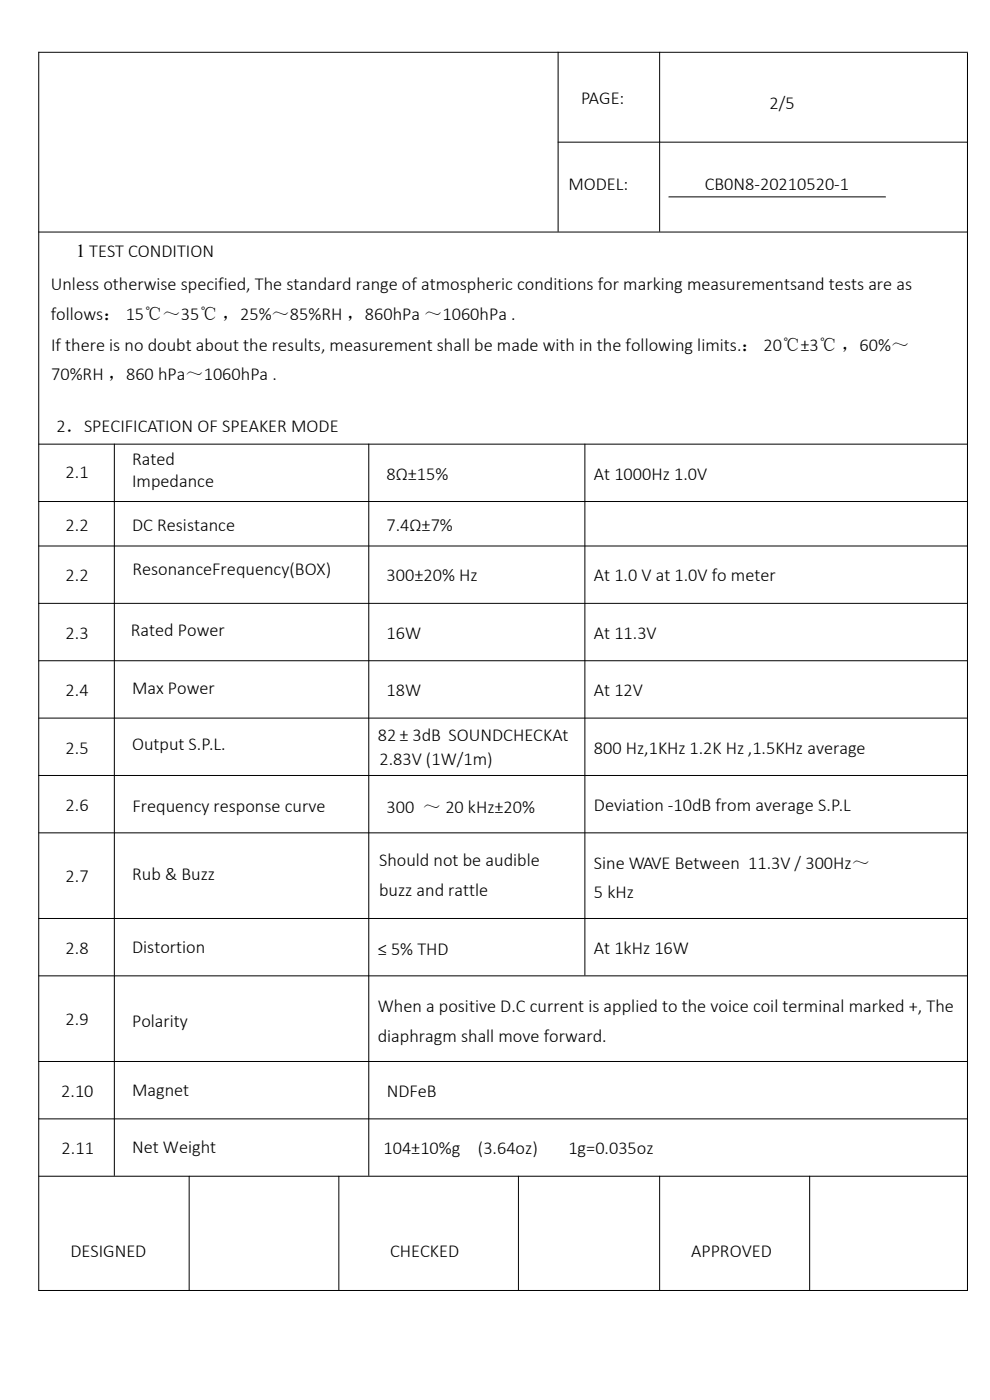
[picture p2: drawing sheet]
<svg xmlns="http://www.w3.org/2000/svg" width="210mm" height="297mm" viewBox="0 0 210 297" stroke-linecap="round" stroke-linejoin="round" font-family="sans-serif">
<defs><g id="words">
<g font-size="3.9">
<text x="123.3" y="22.1">PAGE:</text>
<text x="163.2" y="23.1">2/5</text>
<text x="120.6" y="40.3">MODEL:</text>
<text x="149.5" y="40.3">CB0N8-20210520-1</text>
<text x="16.1" y="54.6">1 TEST CONDITION</text>
<text x="10.8" y="61.5">Unless otherwise specified, The standard range of atmospheric conditions for marking measurementsand tests are as</text>
<text x="10.8" y="67.8">follows： 15℃～35℃ ，25%～85%RH ，860hPa ～1060hPa .</text>
<text x="10.8" y="74.4">If there is no doubt about the results, measurement shall be made with in the following limits.： 20℃±3℃ ，60%～</text>
<text x="10.8" y="80.7">70%RH ，860 hPa～1060hPa .</text>
<text x="12" y="91.5">2．SPECIFICATION OF SPEAKER MODE</text>
<text x="13.9" y="101.3">2.1</text>
<text x="28" y="98.7">Rated</text>
<text x="82" y="101.8">8Ω±15%</text>
<text x="126" y="101.8">At 1000Hz 1.0V</text>
<text x="28" y="103.4">Impedance</text>
<text x="13.9" y="112.5">2.2</text>
<text x="28" y="112.5">DC Resistance</text>
<text x="82" y="112.5">7.4Ω±7%</text>
<text x="13.9" y="123.3">2.2</text>
<text x="28.1" y="121.9">ResonanceFrequency(BOX)</text>
<text x="82" y="123.3">300±20% Hz</text>
<text x="126" y="123.3">At 1.0 V at 1.0V fo meter</text>
<text x="13.9" y="135.5">2.3</text>
<text x="27.7" y="135">Rated Power</text>
<text x="82" y="135.5">16W</text>
<text x="126" y="135.5">At 11.3V</text>
<text x="13.9" y="147.7">2.4</text>
<text x="28" y="147.2">Max Power</text>
<text x="82" y="147.7">18W</text>
<text x="126" y="147.7">At 12V</text>
<text x="13.9" y="159.9">2.5</text>
<text x="28" y="159.1">Output S.P.L.</text>
<text x="80.1" y="157.2">82 ± 3dB SOUNDCHECKAt</text>
<text x="126" y="159.9">800 Hz,1KHz 1.2K Hz ,1.5KHz average</text>
<text x="80.5" y="162.3">2.83V (1W/1m)</text>
<text x="13.9" y="172">2.6</text>
<text x="28.1" y="172.3">Frequency response curve</text>
<text x="82" y="172.4">300 ～ 20 kHz±20%</text>
<text x="126" y="172">Deviation -10dB from average S.P.L</text>
<text x="80.4" y="183.8">Should not be audible</text>
<text x="126" y="184.3">Sine WAVE Between 11.3V / 300Hz～</text>
<text x="13.9" y="187.2">2.7</text>
<text x="28" y="186.7">Rub &amp; Buzz</text>
<text x="80.4" y="190.1">buzz and rattle</text>
<text x="126" y="190.6">5 kHz</text>
<text x="13.9" y="202.4">2.8</text>
<text x="28" y="202.2">Distortion</text>
<text x="80.1" y="202.5">≤ 5% THD</text>
<text x="126" y="202.4">At 1kHz 16W</text>
<text x="80.1" y="214.7">When a positive D.C current is applied to the voice coil terminal marked +, The</text>
<text x="13.9" y="217.5">2.9</text>
<text x="28" y="217.9">Polarity</text>
<text x="80.1" y="221">diaphragm shall move forward.</text>
<text x="13" y="232.7">2.10</text>
<text x="28" y="232.5">Magnet</text>
<text x="82" y="232.7">NDFeB</text>
<text x="13.1" y="244.9">2.11</text>
<text x="28" y="244.7">Net Weight</text>
<text x="81.3" y="244.9">104±10%g</text>
<text x="101.4" y="244.9">(3.64oz)</text>
<text x="120.6" y="244.9">1g=0.035oz</text>
<text x="14.9" y="266.6">DESIGNED</text>
<text x="82.8" y="266.6">CHECKED</text>
<text x="146.6" y="266.6">APPROVED</text>
</g>
</g></defs>
<g fill="none" stroke="#000" stroke-width=".21">
<path d="M8.1 11.1h197.2M8.2 11v262.9M118.4 11v38.1M139.9 11v38.1M205.2 11.2v262.7M118.3 30.2h87M8.1 49.2h197.2M141.8 41.8h46.1M8.1 94.2h197.2M24.3 94.1v155.3M78.2 94.1v155.3M124.1 94.1v112.8"/>
<path d="M8.1 106.4h197.2M8.1 115.8h197.2M8.1 128h197.2M8.1 140.2h197.2M8.1 152.3h197.2M8.1 164.5h197.2M8.1 176.7h197.2M8.1 194.9h197.2M8.1 207h197.2M8.1 225.2h197.2M8.1 237.4h197.2M8.1 249.5h197.2"/>
<path d="M40.1 249.4v24.3M71.9 249.4v24.3M110 249.4v24.3M139.9 249.4v24.3M171.7 249.4v24.3M8.1 273.8h197.2"/>
</g>
<use href="#words"/>
</svg>
